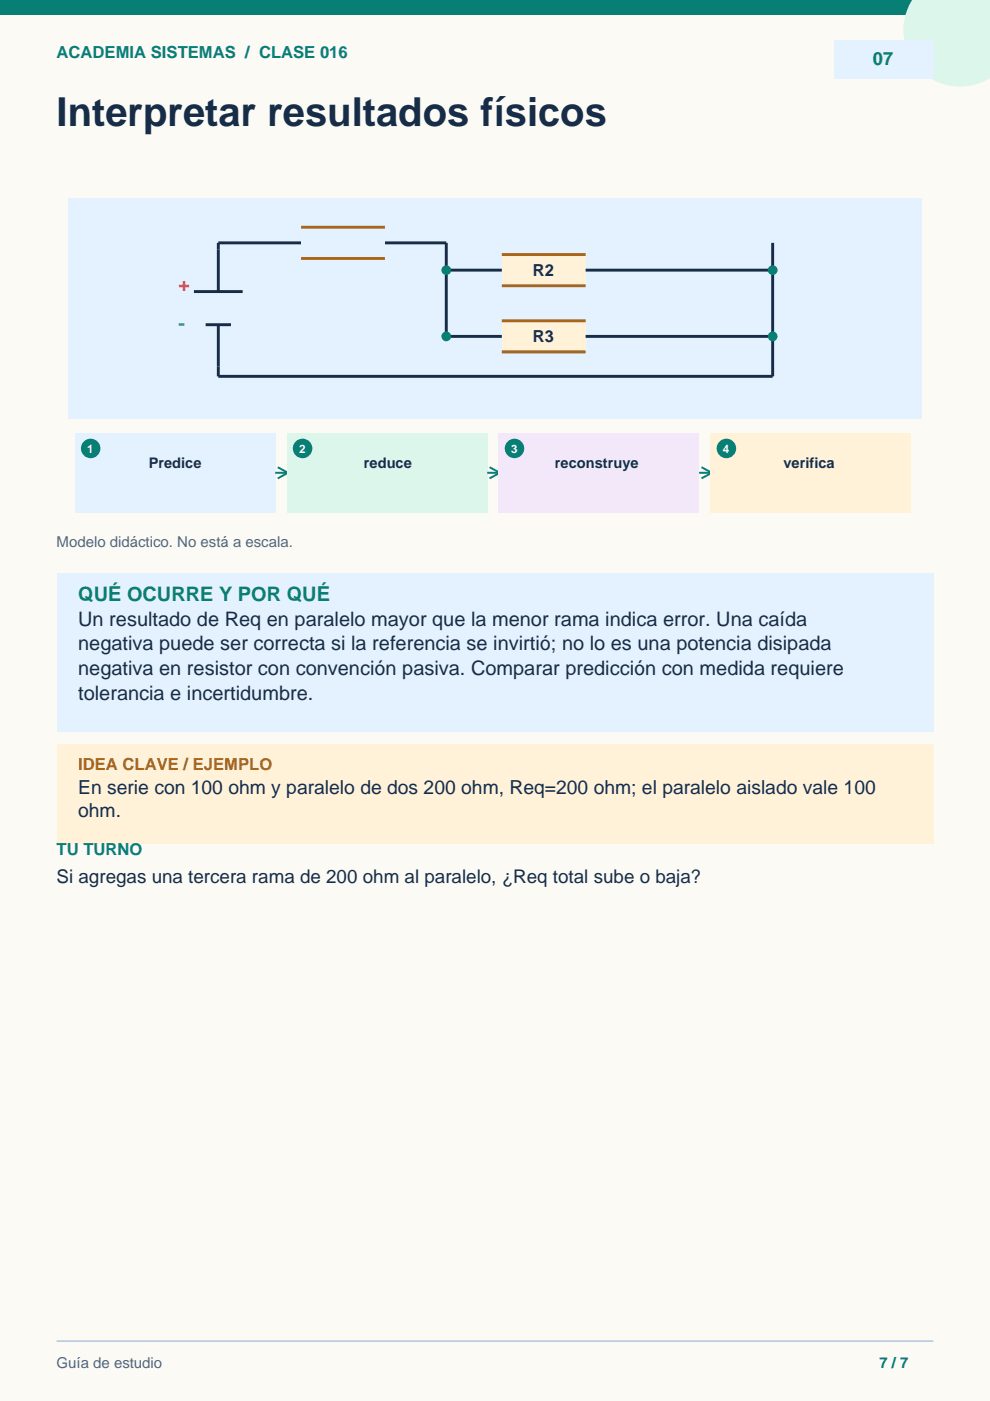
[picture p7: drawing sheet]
<svg xmlns="http://www.w3.org/2000/svg" width="210mm" height="297mm" viewBox="0 0 210 297" stroke-linecap="round" stroke-linejoin="round" font-family="sans-serif">
<defs><g id="words">
<text font-size="8.5" fill="#172d47" x="12" y="26.8">Interpretar resultados físicos</text>
<text font-size="4.2" fill="#087f75" x="16.6" y="127.3">QUÉ OCURRE Y POR QUÉ</text>
<g font-size="4.2" fill="#172d47">
<text x="16.6" y="132.6">Un resultado de Req en paralelo mayor que la menor rama indica error. Una caída</text>
<text x="16.6" y="137.9">negativa puede ser correcta si la referencia se invirtió; no lo es una potencia disipada</text>
<text x="16.6" y="143.2">negativa en resistor con convención pasiva. Comparar predicción con medida requiere</text>
<text x="16.6" y="148.5">tolerancia e incertidumbre.</text>
</g>
<text font-size="4.1" fill="#d64f61" x="37.9" y="61.6">+</text>
<text font-size="4.1" fill="#2475ca" x="37.9" y="69.9">-</text>
<g font-size="4.1" fill="#172d47">
<text x="16.6" y="168.3">En serie con 100 ohm y paralelo de dos 200 ohm, Req=200 ohm; el paralelo aislado vale 100</text>
<text x="16.6" y="173.2">ohm.</text>
</g>
<text font-size="4" fill="#172d47" x="12" y="187.3">Si agregas una tercera rama de 200 ohm al paralelo, ¿Req total sube o baja?</text>
<text font-size="3.9" fill="#087f75" x="185.1" y="13.8">07</text>
<g font-size="3.5" fill="#087f75">
<text x="12" y="12.3">ACADEMIA SISTEMAS / CLASE 016</text>
<text x="12" y="181.3">TU TURNO</text>
</g>
<g font-size="3.5" fill="#172d47">
<text x="113" y="58.5">R2</text>
<text x="113" y="72.6">R3</text>
</g>
<text font-size="3.5" fill="#a96519" x="16.6" y="163.3">IDEA CLAVE / EJEMPLO</text>
<g font-size="3.2" fill="#52677d">
<text x="12" y="116">Modelo didáctico. No está a escala.</text>
<text x="12" y="290">Guía de estudio</text>
</g>
<text font-size="3.2" fill="#087f75" x="186.5" y="290">7 / 7</text>
<g font-size="3.1" fill="#172d47">
<text x="31.5" y="99.2">Predice</text>
<text x="77.2" y="99.2">reduce</text>
<text x="117.7" y="99.2">reconstruye</text>
<text x="166.1" y="99.2">verifica</text>
</g>
<g font-size="2.5" fill="#fff">
<text x="18.5" y="96.1">1</text>
<text x="63.4" y="96.1">2</text>
<text x="108.4" y="96.1">3</text>
<text x="153.3" y="96.1">4</text>
</g>
</g></defs>
<path d="M0 0h209.9v297h-209.9z" fill="#fcfaf4"/>
<path d="M0 0h209.9v3.2h-209.9z" fill="#087f75"/>
<path d="M193.4 -.1h16.6v16.6a12 12 0 0 1-14.9-1.7 12 12 0 0 1-1.7-14.9z" fill="#ddf6eb"/>
<path d="M176.7 8.5h21.2v8.1h-21.2z" fill="#e4f1fe"/>
<path d="M12 39.5h185.9v72.3h-185.9z" fill="#fcfaf4"/>
<path d="M14.5 42h180.9v46.7h-180.9z" fill="#e4f1fe"/>
<path d="M163.8 51.5v28.3h-117.5v-11M41.1 61.8h10.3M43.6 68.8h5.4M46.3 61.8v-10.3h48.3v19.8" fill="none" stroke="#172d47" stroke-width=".62" stroke-linecap="butt"/>
<path d="M63.8 48.2h17.8v6.6h-17.8z" fill="#fff2d9"/>
<path d="M63.8 48.2h17.8M63.8 54.8h17.8" fill="none" stroke="#a96519" stroke-width=".62" stroke-linecap="butt"/>
<path d="M63.8 48.6h17.8v5.8h-17.8z" fill="#e4f1fe"/>
<path d="M106.4 54h17.8v6.6h-17.8z" fill="#fff2d9"/>
<path d="M106.4 54h17.8M106.4 60.6h17.8" fill="none" stroke="#a96519" stroke-width=".62" stroke-linecap="butt"/>
<path d="M94.6 57.3h11.8M124.2 57.3h39.6" fill="none" stroke="#172d47" stroke-width=".62" stroke-linecap="butt"/>
<g fill="#087f75">
<circle cx="94.6" cy="57.3" r="1.03"/>
<circle cx="163.8" cy="57.3" r="1.03"/>
</g>
<path d="M106.4 68h17.8v6.6h-17.8z" fill="#fff2d9"/>
<path d="M106.4 68h17.8M106.4 74.6h17.8" fill="none" stroke="#a96519" stroke-width=".62" stroke-linecap="butt"/>
<path d="M94.6 71.3h11.8M124.2 71.3h39.6" fill="none" stroke="#172d47" stroke-width=".62" stroke-linecap="butt"/>
<g fill="#087f75">
<circle cx="94.6" cy="71.3" r="1.03"/>
<circle cx="163.8" cy="71.3" r="1.03"/>
</g>
<path d="M15.9 91.8h42.5v16.9h-42.5z" fill="#e4f1fe"/>
<circle cx="19.2" cy="95.1" r="2.07" fill="#087f75"/>
<path d="M58.9 99.1l2.2 1.1M58.4 100.2h2.7M61.1 100.2l-2.2 1.2" fill="none" stroke="#087f75" stroke-width=".41"/>
<path d="M60.8 91.8h42.5v16.9h-42.5z" fill="#ddf6eb"/>
<circle cx="64.2" cy="95.1" r="2.07" fill="#087f75"/>
<path d="M103.8 99.1l2.2 1.1M103.3 100.2h2.7M106 100.2l-2.2 1.2" fill="none" stroke="#087f75" stroke-width=".41"/>
<path d="M105.8 91.8h42.4v16.9h-42.4z" fill="#f2e8fa"/>
<circle cx="109.1" cy="95.1" r="2.07" fill="#087f75"/>
<path d="M148.7 99.1l2.2 1.1M148.2 100.2h2.7M150.9 100.2l-2.2 1.2" fill="none" stroke="#087f75" stroke-width=".41"/>
<path d="M150.7 91.8h42.5v16.9h-42.5z" fill="#fff2d9"/>
<circle cx="154" cy="95.1" r="2.07" fill="#087f75"/>
<path d="M12 121.7h185.9v33.5h-185.9z" fill="#e4f1fe"/>
<path d="M12 157.7h185.9v21.1h-185.9z" fill="#fff2d9"/>
<path d="M12 284.3h185.9" fill="none" stroke="#b9cadd" stroke-width=".35"/>
<use href="#words"/>
</svg>
